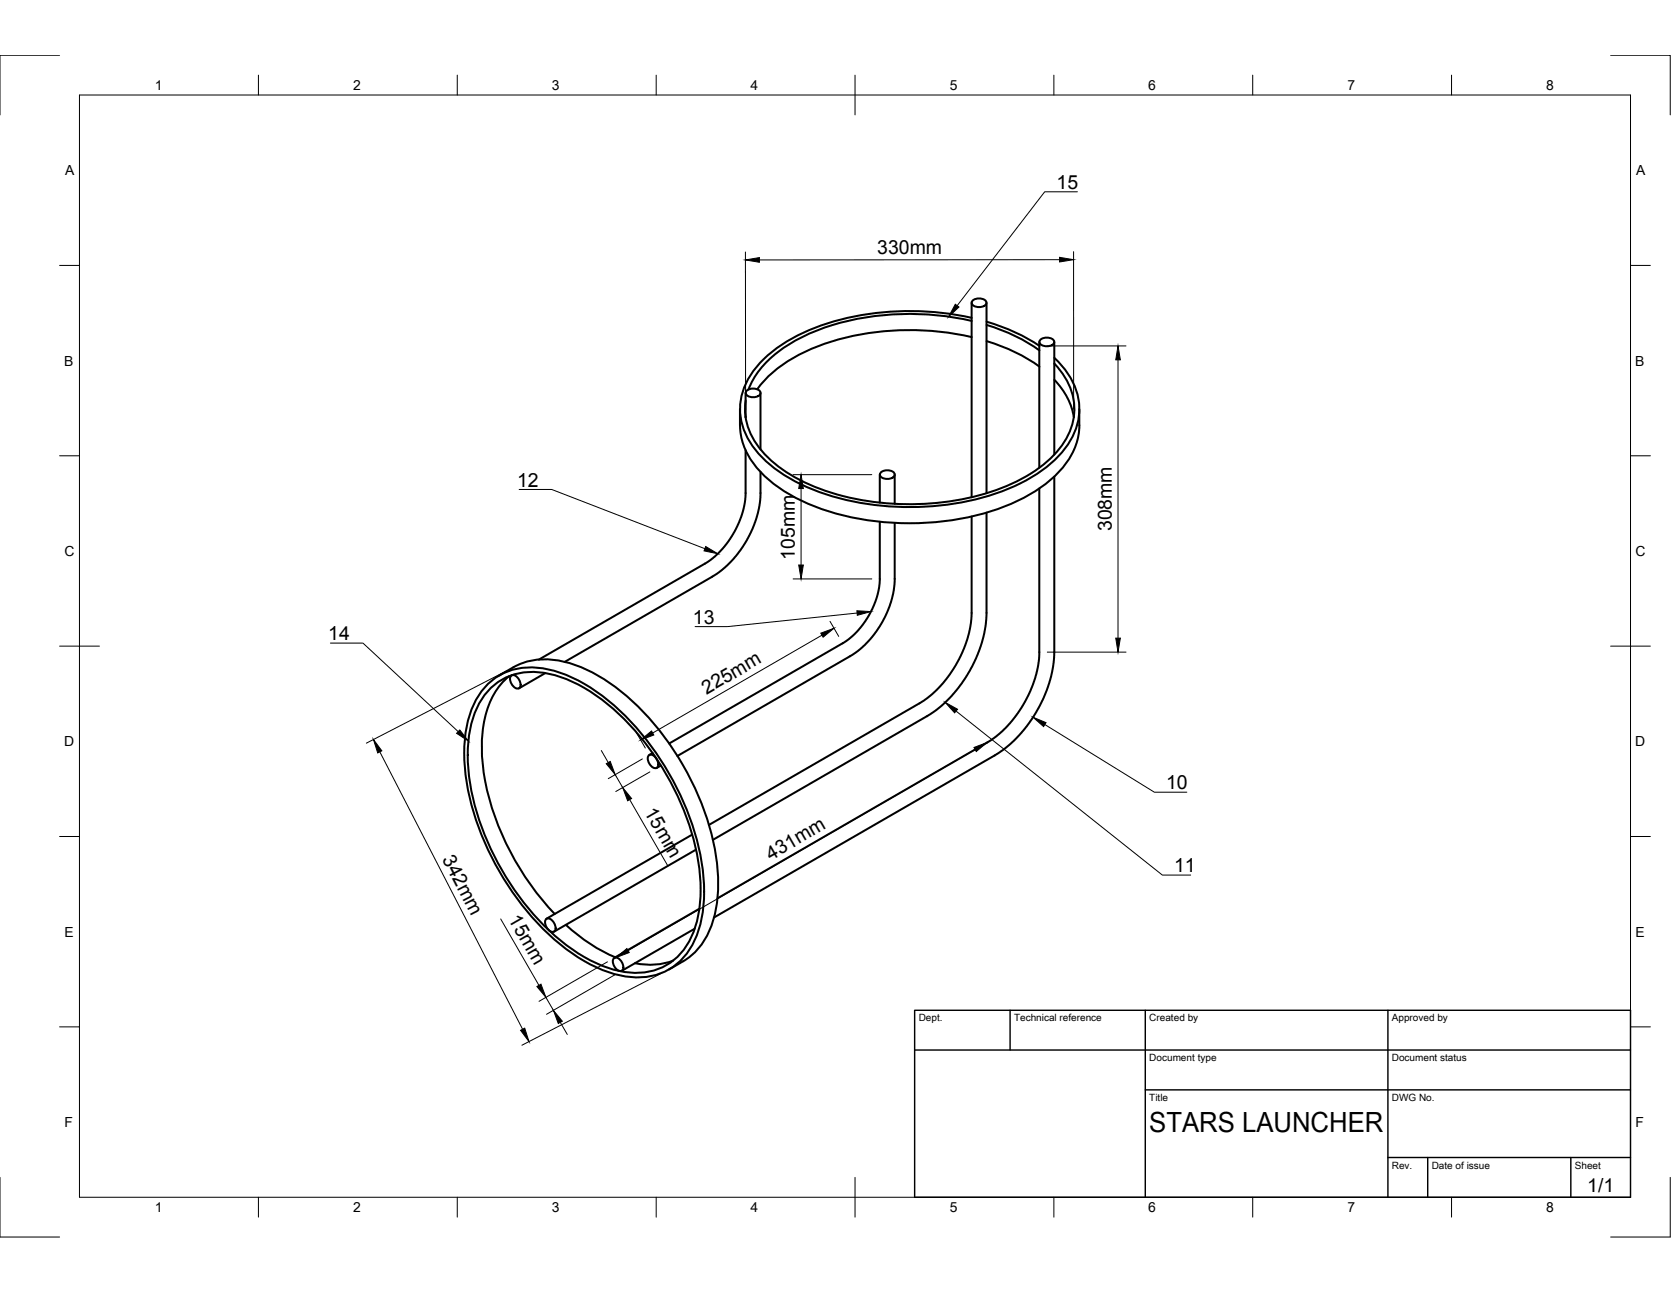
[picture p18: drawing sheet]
<svg xmlns="http://www.w3.org/2000/svg" width="279mm" height="216mm" viewBox="0 0 279 216" stroke-linecap="round" stroke-linejoin="round" font-family="sans-serif">
<defs><g id="words">
<text font-size="4.6" x="192.2" y="189.1">STARS LAUNCHER</text>
<g font-size="3.3">
<text x="176.7" y="31.6">15</text>
<text x="146.7" y="42.4">330mm</text>
<text x="86.5" y="81.3">12</text>
<text x="185.9" y="88.8" transform="rotate(-90 185.9 88.8)">308mm</text>
<text x="132.9" y="93.5" transform="rotate(-90 132.9 93.5)">105mm</text>
<text x="54.9" y="107">14</text>
<text x="115.9" y="104.2">13</text>
<text x="118.1" y="116.1" transform="rotate(-30 118.1 116.1)">225mm</text>
<text x="195" y="131.9">10</text>
<text x="107.7" y="135.7" transform="rotate(60 107.7 135.7)">15mm</text>
<text x="73.9" y="143.6" transform="rotate(63 73.9 143.6)">342mm</text>
<text x="128.9" y="143.8" transform="rotate(-30 128.9 143.8)">431mm</text>
<text x="196.3" y="145.8">11</text>
<text x="84.9" y="153.6" transform="rotate(60 84.9 153.6)">15mm</text>
<text x="265.4" y="199.1">1/1</text>
</g>
<g font-size="2.3">
<text x="25.9" y="15">1</text>
<text x="59" y="15">2</text>
<text x="92.3" y="15">3</text>
<text x="125.5" y="15">4</text>
<text x="158.8" y="15">5</text>
<text x="192" y="15">6</text>
<text x="225.3" y="15">7</text>
<text x="258.5" y="15">8</text>
<text x="10.9" y="29.3">A</text>
<text x="273.6" y="29.3">A</text>
<text x="10.8" y="61.1">B</text>
<text x="273.4" y="61.1">B</text>
<text x="10.8" y="92.9">C</text>
<text x="273.5" y="92.9">C</text>
<text x="10.8" y="124.7">D</text>
<text x="273.4" y="124.7">D</text>
<text x="10.8" y="156.5">E</text>
<text x="273.5" y="156.5">E</text>
<text x="10.8" y="188.3">F</text>
<text x="273.5" y="188.3">F</text>
<text x="25.9" y="202.6">1</text>
<text x="59" y="202.6">2</text>
<text x="92.3" y="202.6">3</text>
<text x="125.5" y="202.6">4</text>
<text x="158.8" y="202.6">5</text>
<text x="192" y="202.6">6</text>
<text x="225.3" y="202.6">7</text>
<text x="258.5" y="202.6">8</text>
</g>
<g font-size="1.7">
<text x="153.6" y="170.7">Dept.</text>
<text x="169.6" y="170.7">Technical reference</text>
<text x="192.2" y="170.7">Created by</text>
<text x="232.7" y="170.7">Approved by</text>
<text x="192.2" y="177.3">Document type</text>
<text x="232.7" y="177.3">Document status</text>
<text x="192.2" y="184">Title</text>
<text x="232.7" y="184">DWG No.</text>
<text x="232.7" y="195.3">Rev.</text>
<text x="239.4" y="195.3">Date of issue</text>
<text x="263.3" y="195.3">Sheet</text>
</g>
</g></defs>
<g fill="none" stroke="#000" stroke-width=".34">
<path d="M162.5 50.6v32.5M162.5 53.1a46 46 0 0 0-27.8 2.3 19.8 19.8 0 0 0-9.8 8.4 10.2 10.2 0 0 0 1.7 11.7 26.3 26.3 0 0 0 12.7 7.5 46.5 46.5 0 0 0 29.6-1.5 21.8 21.8 0 0 0 9.8-7.4 10.3 10.3 0 0 0-1.2-13.1l-1.2-1.2M162.5 56.3a44.2 44.2 0 0 0-28.3 2.7 20 20 0 0 0-7.6 6M162.5 53.6a44.6 44.6 0 0 0-27.7 2.4 18.6 18.6 0 0 0-9.2 8.1l-.4 1M162.6 50.3a1.69 1.69 0 0 1 2.3 0 .65 .65 0 0 1-.6 .9 1.4 1.4 0 0 1-1.8-.6zM165 50.6v31.8M165 57a29.3 29.3 0 0 1 8.8 4.3M165 54.3a29.3 29.3 0 0 1 8.8 4.3M165 53.8a31.3 31.3 0 0 1 8.8 4M173.8 57.1v21.1M173.9 56.9a1.69 1.69 0 0 1 2.3 0 .65 .65 0 0 1-.6 .9 1.4 1.4 0 0 1-1.8-.7zM176.3 57.1v18.9"/>
<path d="M123.7 68.4a13.4 13.4 0 0 0 .9 6.8 17.5 17.5 0 0 0 8.3 7.9 44.5 44.5 0 0 0 28.6 3.4 31.3 31.3 0 0 0 14.3-6.4 12.3 12.3 0 0 0 4.7-9v-2.7M124.7 75.2v7.5l-.4 2.3-.7 2.3-.8 1.6-1 1.5-1.5 1.8-1.2 1.1-1.2 .9-27.8 16M124.7 65.7v4.1M124.7 69.7h.1M124.8 65.4a1.69 1.69 0 0 1 2.3 0 .65 .65 0 0 1-.6 .9 1.4 1.4 0 0 1-1.8-.6zM127.2 78.9l-.1 4.6-.4 2.2-.4 1.6-.8 1.7-1.3 2.3-1.2 1.6-1.4 1.6-1.4 1.1-1.1 .8-24.7 14.2M127.2 65.7v9.4M147.1 79.3v4.7M147.2 79a1.69 1.69 0 0 1 2.3 0 .65 .65 0 0 1-.6 1 1.4 1.4 0 0 1-1.8-.7zM149.6 79.3v4.9M176.3 79.6v29.5l-.1 1.7-.6 2.9-1.1 2.8-1.4 2.7-1.4 2.2-2.2 2.4-1.3 1.2-1.4 .9-47.4 27.4M176.3 63.5a11.8 11.8 0 0 1 3.2 6.2"/>
<path d="M176.3 60.8a10.4 10.4 0 0 1 2.8 10.7 16.4 16.4 0 0 1-8.1 8.4 42.9 42.9 0 0 1-26.4 3.8 32.6 32.6 0 0 1-15.1-6.2 12 12 0 0 1-4.9-9.3l.1-1.3M147.1 87.2v9.9l-.2 1.5-.6 2-.8 1.8-.9 1.6-1.3 1.5-1.1 1.1-1.1 .8-29.2 16.8M149.6 87.4v9.8l-.2 1.9-.7 2.3-.8 1.9-1.4 2.2-1.2 1.6-1.5 1.4-1.6 1.1-28.9 16.7M162.5 86.3v16.4l-.3 2-.5 2.3-1 2.5-1.3 2.3-1.7 2.3-1.9 1.9-1.8 1.3-35.5 20.6M165 85.7v17l-.2 2-.6 2.6-1.1 2.8-1.6 3-1.9 2.6-2.2 2.2-2.3 1.7-35.9 20.7M173.8 81.6l-.1 28.4-.4 2.6-1 2.9-1.2 2.3-1.6 2.3-1.9 2.1-2 1.6-45.6 26.3M81.3 114.6a10.8 10.8 0 0 1 11-2.6 29.3 29.3 0 0 1 13.2 8.6 46.7 46.7 0 0 1 12 24.5 21.9 21.9 0 0 1-1.7 12.7 10.2 10.2 0 0 1-11.1 5.4 26.1 26.1 0 0 1-13.4-7.5 46.6 46.6 0 0 1-13.4-25.9 21.9 21.9 0 0 1 1.7-12.8l.8-1.3zM81.8 115.3a10.5 10.5 0 0 1 10.7-2.5 28.4 28.4 0 0 1 12.8 8.3 44.3 44.3 0 0 1 11.8 25.7 18.4 18.4 0 0 1-2.6 11.7 9.9 9.9 0 0 1-10 3.9 25.3 25.3 0 0 1-13-7.2 45.2 45.2 0 0 1-13-25.2 21.2 21.2 0 0 1 1.6-12.4l.8-1.2zM85.1 113a12.9 12.9 0 0 0-4.3 8.4 34.2 34.2 0 0 0 3.1 18.1 46.5 46.5 0 0 0 8.9 13.2M85.5 112.9a1.46 1.46 0 0 1 1.5 1.5v.4a.65 .65 0 0 1-1.1-.1 1.4 1.4 0 0 1-.4-1.8zM85.6 112.8l-.1 .1M85.8 111.5l-2.3 1.4"/>
<path d="M85.8 111.5a11.9 11.9 0 0 1 10.2-.4 32.3 32.3 0 0 1 14.2 10.8 44.3 44.3 0 0 1 9.9 24.8 18.3 18.3 0 0 1-2.8 11.1 13.4 13.4 0 0 1-5.4 4.2M91.2 112.5l-4.4 2.5M108.6 126.2a1.46 1.46 0 0 1 1.5 1.5l-.1 .4a.65 .65 0 0 1-1.1-.1 1.4 1.4 0 0 1-.3-1.8zM109.1 125.8l-.5 .4M110.5 127.9l-.7 .4M115.7 139.5l-24.3 14M91.4 153.5a1.46 1.46 0 0 1 1.5 1.6l-.1 .4a.65 .65 0 0 1-1.1-.1 1.4 1.4 0 0 1-.3-1.9zM94.6 154.5a28.4 28.4 0 0 0 8.3 5.5M116.2 155.2l-12.2 7M116.4 142l-23.8 13.7M116.9 151.9l-14.2 8.2M102.7 160.1a1.46 1.46 0 0 1 1.5 1.6v.3a.65 .65 0 0 1-1.1 0 1.4 1.4 0 0 1-.4-1.9z"/>
<path d="M112.6 160.5a11.4 11.4 0 0 1-6.4 .5"/>
</g>
<g fill="none" stroke="#000" stroke-width=".17">
<path d="M10 9.2h-10v10M13.3 15.9h259.3v184.2h-259.3zM43.2 12.6v3.3M76.5 12.6v3.3M109.7 12.6v3.3M143 12.6v6.6M176.2 12.6v3.3M209.5 12.6v3.3M242.7 12.6v3.3M269.3 9.2h10v10M180.2 32h-5.5l-14.7 19.1M10 44.4h3.3"/>
<path d="M124.6 42.1l.1 26.3M175.1 57.8h13.2M177.2 43.4h-50.2M179.5 42.1v26.3M272.6 44.4h3.4M10 76.2h3.3M132.6 79.3h13.2M186.9 60.1v46.5M272.6 76.2h3.4M86.8 81.8h5.5l25.6 9.9M132.6 96.7h13.2M133.9 81.6v12.8"/>
<path d="M10 108h6.6M55.2 107.5h5.5l15.9 14.8M84.7 112.1l-23.4 12.1M137.4 106.1l-28.3 16.4M138.8 103.8l1.4 2.5M143.3 102.4l-21.6 2.3h-5.5M159.9 118.8l34.5 27.4h4.7M175.1 109h13.2M269.3 108h6.7M10 139.8h3.3M63.5 125.6l23.9 46.4M100.5 125.4l1.2 2"/>
<path d="M102.9 129.5l1.2 2.1M105.3 133.6l6.4 11.1M106.5 122.5l1.4 2.5M107.4 126.8l-5.7 3.3M108.7 129l-5.7 3.3M163 125.2l-58 33.6M174.7 121.1l18.3 11.3h5.5M272.6 139.8h3.4M83.7 153.6l6.4 11.1M10 171.6h3.3M91.3 166.7l1.2 2.1M93.7 170.8l1.2 2.1"/>
<path d="M101.6 160.7l-11.5 6.6M102.8 162.9l-11.4 6.6M110.7 162.6l-23.4 12.1M272.6 171.6h3.4M0 196.7v10h10M143 196.7v6.7M279.3 196.7v10h-10M43.2 200.1v3.3M76.5 200.1v3.3M109.7 200.1v3.3M176.2 200.1v3.3M209.5 200.1v3.3"/>
<path d="M242.7 200.1v3.3"/>
</g>
<path d="M152.9 168.8h119.7v31.3h-119.7zM152.9 175.5h119.7M168.9 168.8v6.7M191.5 168.8v31.3M232.1 168.8v31.3M191.5 182.1h81.1M232.1 193.4h40.5M238.7 193.4v6.7M262.7 193.4v6.7" fill="none" stroke="#000" stroke-width=".24"/>
<g fill="#000" stroke="#000" stroke-width=".17">
<path d="M124.6 43.4l2.4-.4v.8zM159.7 50.8l.6 .5-1.7 1.6zM177.2 43l2.3 .4-2.3 .4zM186.9 57.8l.4 2.3h-.7zM118 91.3l2 1.2-2.3-.4zM133.5 94.4h.8l-.4 2.3zM133.9 79.3l.4 2.3h-.8zM137.2 105.8l2.2-.8-1.8 1.5zM143.3 102.1l2.3 .1-2.3 .6zM158 117.4l2.1 1.1-.5 .6zM186.6 106.6h.7l-.4 2.4zM62.4 123.6l1.4 1.9-.6 .3z"/>
<path d="M76.9 122l1.4 1.8-2-1.3zM101.4 127.6l.6-.4 .9 2.3zM104.1 131.6l1.5 1.8-.7 .4zM107.1 123.7l1.8-1.6 .4 .7zM162.9 124.9l2.2-.8-1.9 1.5zM172.7 119.9l2.2 .9-.4 .6zM103 160l1.8-1.5 .4 .7zM87 172.2l.7-.4 .8 2.3zM89.8 164.9l.6-.4 .9 2.2zM92.5 168.8l1.5 1.9-.7 .3z"/>
</g>
<use href="#words"/>
</svg>
